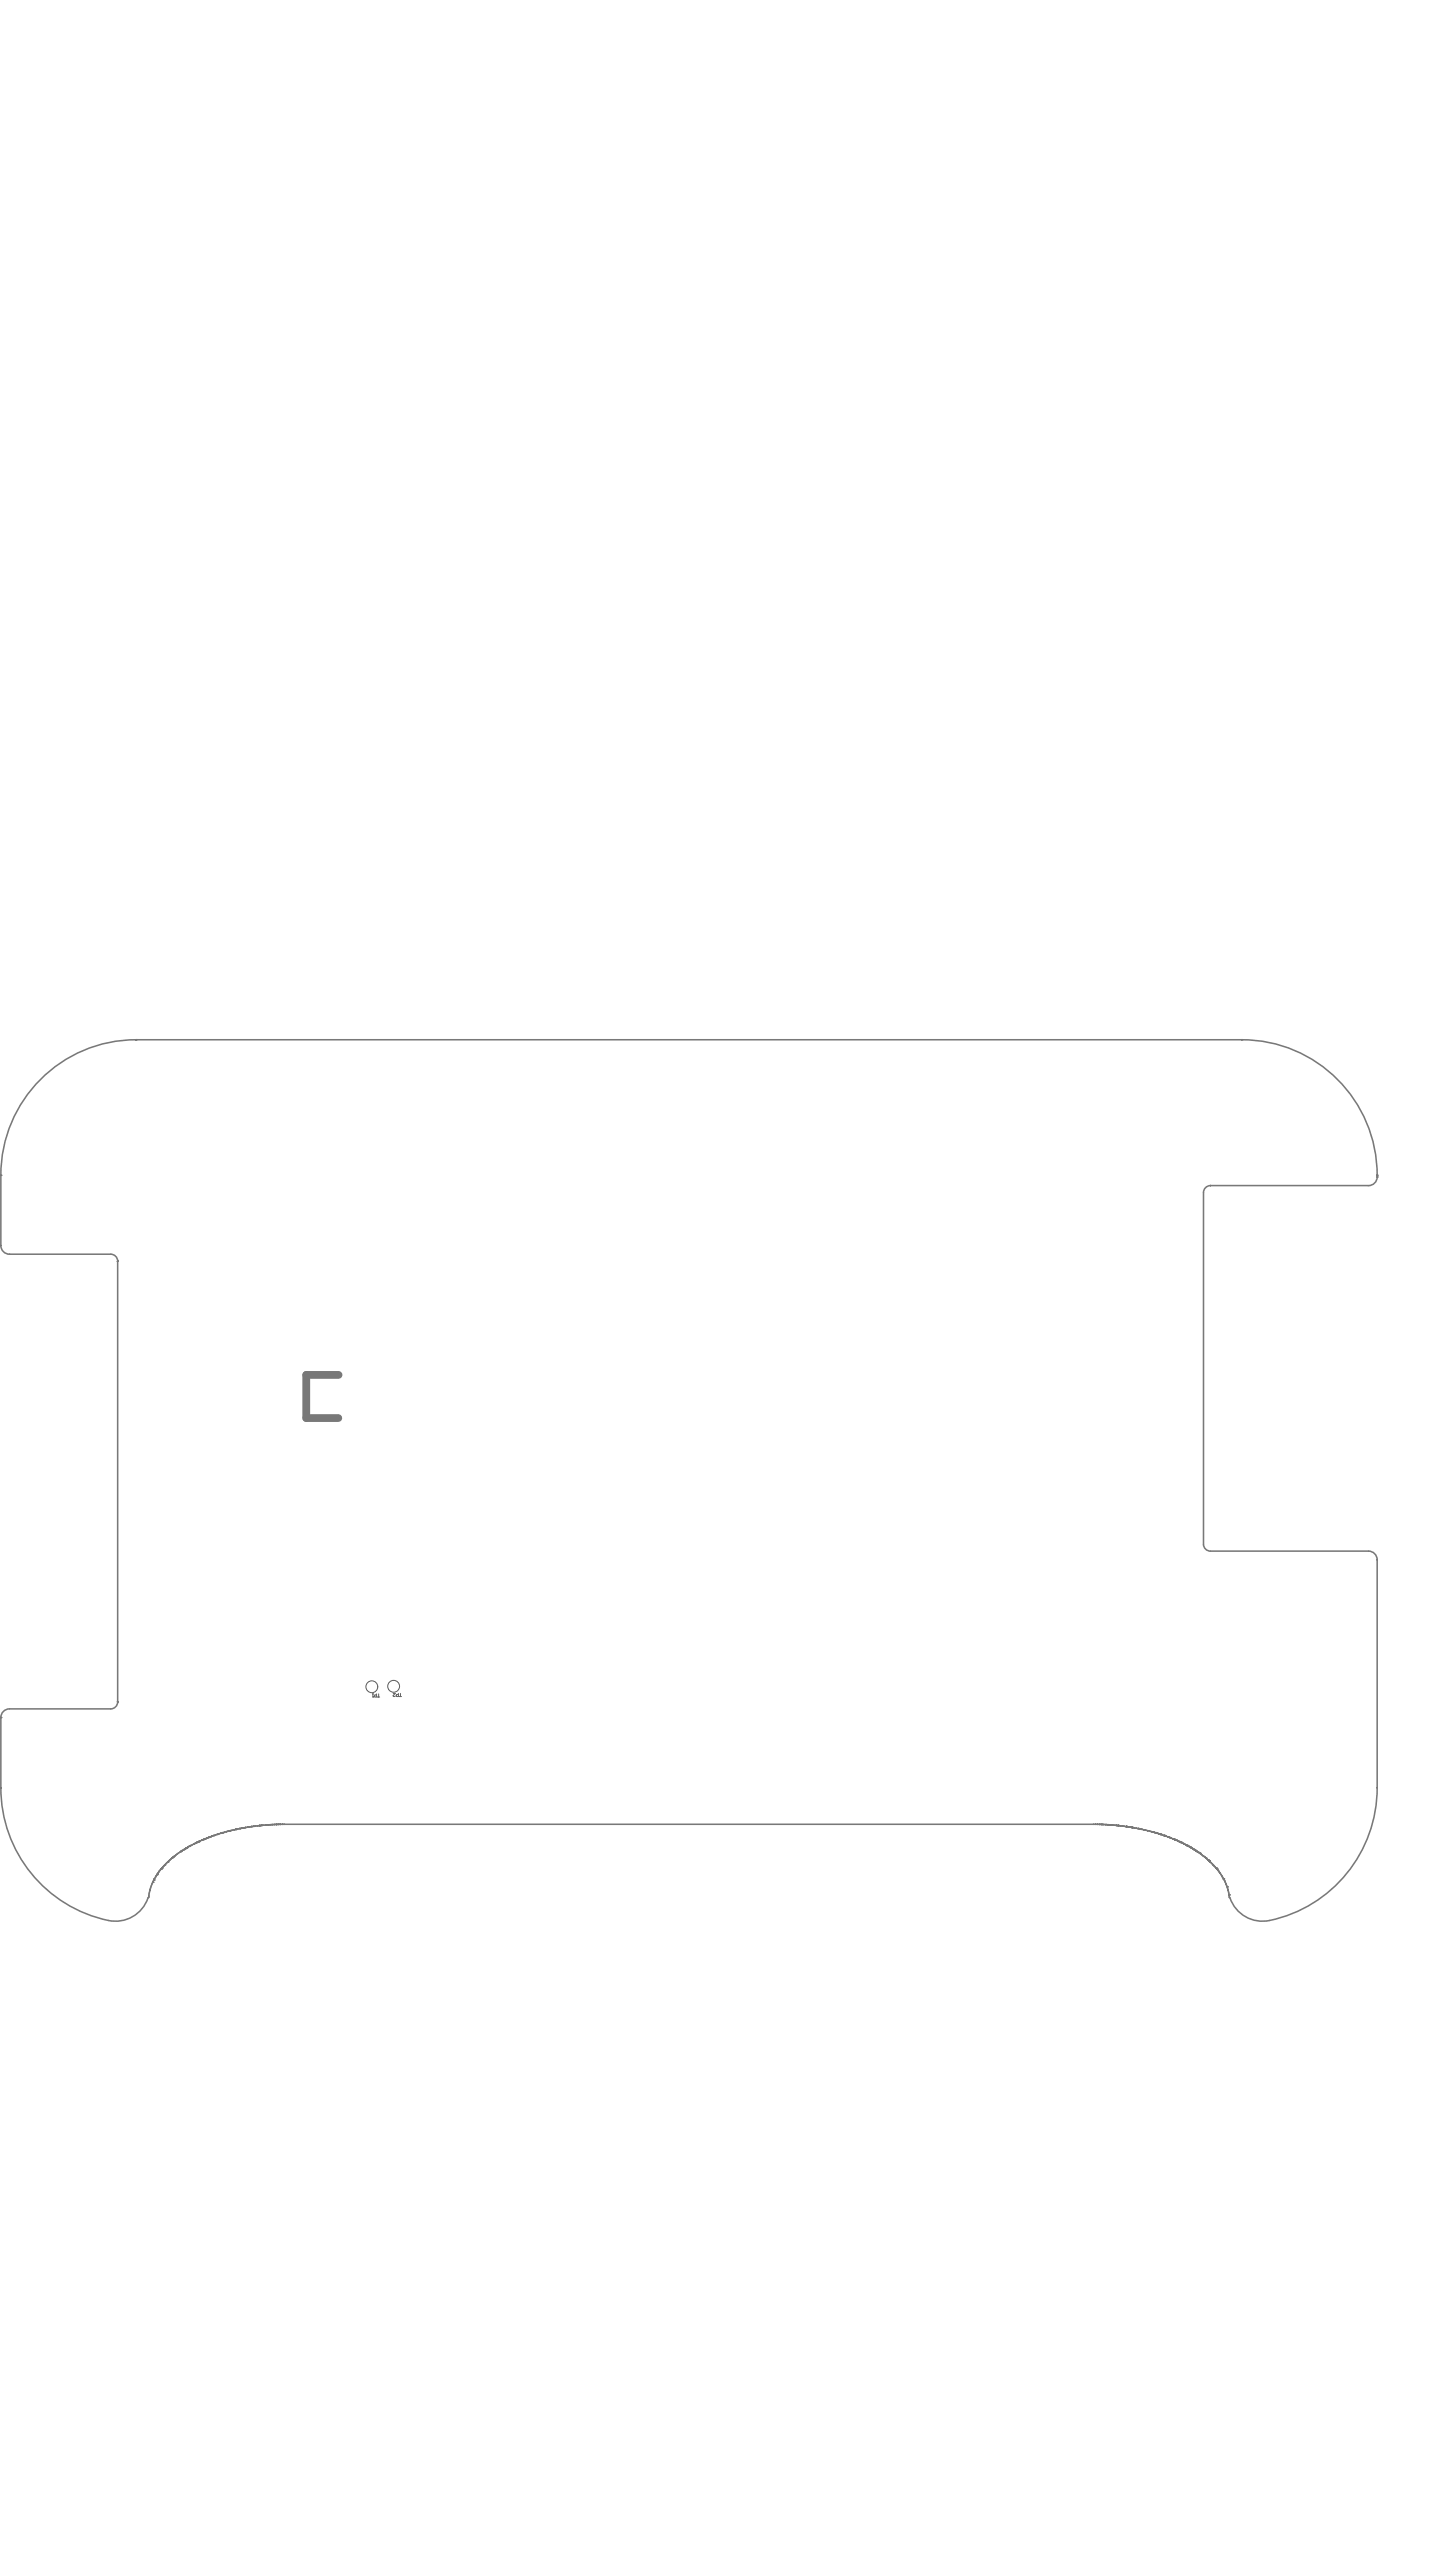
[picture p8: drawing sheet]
<svg xmlns="http://www.w3.org/2000/svg" width="310mm" height="548mm" viewBox="0 0 310 548" stroke-linecap="round" stroke-linejoin="round" font-family="sans-serif">
<g fill="none" stroke="#5a5a5a" stroke-width=".21">
<path d="M79.4 361.1h.2M79.5 361.8h.1M79.5 361.1v.7M79.6 361.7l-.1 .1M80.3 361.1v.7h-.4l-.1-.4 .5-.1M80.5 361.8h.4M80.7 361.1v.7M83.8 361h.4l-.4 .4 .1 .3 .3-.1M84.9 361v.7h-.3l-.1-.4 .4-.1M85.1 361.7h.5M85.3 361v.7"/>
<circle cx="79.2" cy="359.6" r="1.26"/>
<circle cx="83.9" cy="359.5" r="1.26"/>
</g>
<path d="M.2 250.6h.1M.2 265.5h.1M.2 381.1h.1" fill="none" stroke="#787878" stroke-width=".33"/>
<circle cx=".2" cy="250.6" r=".17" fill="#787878"/>
<path d="M25.1 268.8h.1" fill="none" stroke="#787878" stroke-width=".33"/>
<circle cx="29" cy="221.7" r=".17" fill="#787878"/>
<path d="M29 221.7h.1M31.8 403.7l-.1 .2M32.8 400.8h.1M32.9 400.5l-.1 .3M32.9 400.5h.1M33 400.3l-.1 .2" fill="none" stroke="#787878" stroke-width=".33"/>
<circle cx="32.8" cy="400.8" r=".17" fill="#787878"/>
<path d="M32.6 401.3h.1M32.6 401.3l-.2 .2M32.8 400.8l-.2 .5M32.8 400.8h.1" fill="none" stroke="#787878" stroke-width=".33"/>
<circle cx="32.6" cy="401.3" r=".17" fill="#787878"/>
<path d="M34.7 398h.1M31.9 403h.1M32.4 401.5l-.5 1.5M32.4 401.5h.1" fill="none" stroke="#787878" stroke-width=".33"/>
<circle cx="34.5" cy="398.2" r=".17" fill="#787878"/>
<path d="M34.5 398.2h.1M34.7 398l-.2 .2M34.7 398h.1" fill="none" stroke="#787878" stroke-width=".33"/>
<g fill="#787878">
<circle cx="34.5" cy="398.2" r=".17"/>
<circle cx="34.3" cy="398.5" r=".17"/>
</g>
<path d="M33.6 399.4h.1M33.8 399.1h.1M33.8 399.1l-.2 .3M34 398.9l-.2 .2M34 398.9h.1M34.1 398.7h.1M34.1 398.7l-.1 .2M34.3 398.5l-.2 .2M34.3 398.5h.1M34.5 398.2l-.2 .3M34.5 398.2h.1" fill="none" stroke="#787878" stroke-width=".33"/>
<circle cx="33.5" cy="399.6" r=".17" fill="#787878"/>
<path d="M33.5 399.6h.1M33.6 399.4l-.1 .2M33.6 399.4h.1" fill="none" stroke="#787878" stroke-width=".33"/>
<circle cx="33.5" cy="399.6" r=".17" fill="#787878"/>
<path d="M33.5 399.6h.1" fill="none" stroke="#787878" stroke-width=".33"/>
<circle cx="35.7" cy="396.9" r=".17" fill="#787878"/>
<path d="M35.7 396.9h.1" fill="none" stroke="#787878" stroke-width=".33"/>
<circle cx="35.7" cy="396.9" r=".17" fill="#787878"/>
<g fill="none" stroke="#787878" stroke-width=".33">
<path d="M35.5 397.1l-.2 .2M35.5 397.1h.1M35.7 396.9l-.2 .2M35.7 396.9h.1M36.9 395.9h.1M37.2 395.7h.1M37.2 395.7l-.3 .2M37.5 395.5h.1M37.5 395.5l-.3 .2M37.7 395.3l-.2 .2M37.7 395.3h.1M38 395.1h.1"/>
<path d="M38 395.1l-.3 .2"/>
</g>
<circle cx="36.9" cy="395.9" r=".17" fill="#787878"/>
<path d="M36.7 396.1h.1M36.9 395.9l-.2 .2M36.9 395.9h.1" fill="none" stroke="#787878" stroke-width=".33"/>
<circle cx="36.7" cy="396.1" r=".17" fill="#787878"/>
<path d="M36.5 396.3h-.1M36.7 396.1l-.2 .2M36.7 396.1h.1M40.4 393.6h.1M40.7 393.4h.1M40.7 393.4l-.3 .2" fill="none" stroke="#787878" stroke-width=".33"/>
<circle cx="40.4" cy="393.6" r=".17" fill="#787878"/>
<path d="M39.7 393.9h.1M40 393.8h.1M40 393.8l-.3 .1M40.4 393.6l-.4 .2M40.4 393.6h.1" fill="none" stroke="#787878" stroke-width=".33"/>
<circle cx="39.7" cy="393.9" r=".17" fill="#787878"/>
<path d="M39.7 393.9h.1" fill="none" stroke="#787878" stroke-width=".33"/>
<circle cx="39.7" cy="393.9" r=".17" fill="#787878"/>
<path d="M39.4 394.1h.1M39.7 393.9l-.3 .2M39.7 393.9h.1" fill="none" stroke="#787878" stroke-width=".33"/>
<circle cx="39.4" cy="394.1" r=".17" fill="#787878"/>
<path d="M39.1 394.3h.1M39.4 394.1l-.3 .2M39.4 394.1h.1" fill="none" stroke="#787878" stroke-width=".33"/>
<circle cx="39.1" cy="394.3" r=".17" fill="#787878"/>
<path d="M38.8 394.5h.1M39.1 394.3l-.3 .2M39.1 394.3h.1" fill="none" stroke="#787878" stroke-width=".33"/>
<circle cx="38.6" cy="394.7" r=".17" fill="#787878"/>
<path d="M38.6 394.7h.1M38.8 394.5l-.2 .2M38.9 394.5h-.1M44.8 391.6h.1" fill="none" stroke="#787878" stroke-width=".33"/>
<circle cx="44.8" cy="391.6" r=".17" fill="#787878"/>
<path d="M44.8 391.6h.1" fill="none" stroke="#787878" stroke-width=".33"/>
<circle cx="44.8" cy="391.6" r=".17" fill="#787878"/>
<path d="M44.4 391.7h.1M44.8 391.6l-.4 .1M44.8 391.6h.1" fill="none" stroke="#787878" stroke-width=".33"/>
<circle cx="44.4" cy="391.7" r=".17" fill="#787878"/>
<path d="M44.1 391.8h.1M44.4 391.7l-.3 .1M44.4 391.7h.1" fill="none" stroke="#787878" stroke-width=".33"/>
<circle cx="44.1" cy="391.8" r=".17" fill="#787878"/>
<path d="M43.7 392h.1M44.1 391.8l-.4 .2M44.1 391.8h.1" fill="none" stroke="#787878" stroke-width=".33"/>
<circle cx="43.7" cy="392" r=".17" fill="#787878"/>
<path d="M43.7 392h.1" fill="none" stroke="#787878" stroke-width=".33"/>
<circle cx="43.7" cy="392" r=".17" fill="#787878"/>
<path d="M43.7 392l-.3 .1" fill="none" stroke="#787878" stroke-width=".33"/>
<circle cx="43.4" cy="392.1" r=".17" fill="#787878"/>
<path d="M43.4 392.1h.1" fill="none" stroke="#787878" stroke-width=".33"/>
<circle cx="43.4" cy="392.1" r=".17" fill="#787878"/>
<path d="M43 392.3h.1M43.4 392.1l-.4 .2" fill="none" stroke="#787878" stroke-width=".33"/>
<circle cx="43" cy="392.3" r=".17" fill="#787878"/>
<path d="M42.7 392.4l-.4 .2M42.7 392.4h.1M43 392.3l-.3 .1" fill="none" stroke="#787878" stroke-width=".33"/>
<circle cx="42.3" cy="392.6" r=".17" fill="#787878"/>
<path d="M42.3 392.6h.1" fill="none" stroke="#787878" stroke-width=".33"/>
<circle cx="42.3" cy="392.6" r=".17" fill="#787878"/>
<path d="M42 392.8h.1M42.3 392.6l-.3 .2M42.3 392.6h.1" fill="none" stroke="#787878" stroke-width=".33"/>
<circle cx="42" cy="392.8" r=".17" fill="#787878"/>
<path d="M42 392.8h.1M47.9 390.6l-.4 .1M47.9 390.6h.1M48.3 390.5h.1M48.3 390.5l-.4 .1" fill="none" stroke="#787878" stroke-width=".33"/>
<circle cx="47.5" cy="390.7" r=".17" fill="#787878"/>
<path d="M47.5 390.7h.1" fill="none" stroke="#787878" stroke-width=".33"/>
<circle cx="47.5" cy="390.7" r=".17" fill="#787878"/>
<path d="M47.5 390.7l-.4 .1" fill="none" stroke="#787878" stroke-width=".33"/>
<circle cx="47.1" cy="390.8" r=".17" fill="#787878"/>
<path d="M46.3 391h.1M46.7 390.9h.1M46.7 390.9l-.4 .1M47.1 390.8h.1M47.1 390.8l-.4 .1" fill="none" stroke="#787878" stroke-width=".33"/>
<circle cx="46.3" cy="391" r=".17" fill="#787878"/>
<path d="M45.9 391.2h.1M45.9 391.2l-.3 .1M46.3 391l-.4 .2" fill="none" stroke="#787878" stroke-width=".33"/>
<circle cx="45.6" cy="391.3" r=".17" fill="#787878"/>
<path d="M45.6 391.3h.1" fill="none" stroke="#787878" stroke-width=".33"/>
<circle cx="50.3" cy="390" r=".17" fill="#787878"/>
<path d="M50.3 390h.1" fill="none" stroke="#787878" stroke-width=".33"/>
<circle cx="50.3" cy="390" r=".17" fill="#787878"/>
<path d="M49.9 390.1h.1M50.3 390l-.4 .1" fill="none" stroke="#787878" stroke-width=".33"/>
<circle cx="49.9" cy="390.1" r=".17" fill="#787878"/>
<path d="M49.1 390.3h.1M49.5 390.2h.1M49.5 390.2l-.4 .1M49.9 390.1l-.4 .1" fill="none" stroke="#787878" stroke-width=".33"/>
<circle cx="49.1" cy="390.3" r=".17" fill="#787878"/>
<path d="M48.7 390.4h.1M49.1 390.3h.1M49.1 390.3l-.4 .1" fill="none" stroke="#787878" stroke-width=".33"/>
<circle cx="48.7" cy="390.4" r=".17" fill="#787878"/>
<path d="M48.7 390.4h.1" fill="none" stroke="#787878" stroke-width=".33"/>
<circle cx="48.7" cy="390.4" r=".17" fill="#787878"/>
<path d="M54.5 389.3h.1M54.5 389.3h-.4M54.9 389.2h.1M54.9 389.2l-.4 .1" fill="none" stroke="#787878" stroke-width=".33"/>
<circle cx="54.1" cy="389.3" r=".17" fill="#787878"/>
<path d="M54.1 389.3h.1" fill="none" stroke="#787878" stroke-width=".33"/>
<circle cx="54.1" cy="389.3" r=".17" fill="#787878"/>
<path d="M53.7 389.4h.1M54.1 389.3l-.4 .1" fill="none" stroke="#787878" stroke-width=".33"/>
<circle cx="53.7" cy="389.4" r=".17" fill="#787878"/>
<path d="M52.4 389.6h.1M52.8 389.5l-.4 .1M52.8 389.5h.1M53.2 389.4h.1M53.2 389.4l-.4 .1M53.7 389.4h-.5M57.5 389h.1M58 389h.1M58 389h-.4" fill="none" stroke="#787878" stroke-width=".33"/>
<circle cx="58" cy="389" r=".17" fill="#787878"/>
<path d="M57.6 389h.1" fill="none" stroke="#787878" stroke-width=".33"/>
<circle cx="57.6" cy="389" r=".17" fill="#787878"/>
<path d="M57.6 389h-.5" fill="none" stroke="#787878" stroke-width=".33"/>
<circle cx="57.1" cy="389" r=".17" fill="#787878"/>
<path d="M57.1 389h.1" fill="none" stroke="#787878" stroke-width=".33"/>
<circle cx="57.1" cy="389" r=".17" fill="#787878"/>
<path d="M56.7 389h.1M57.1 389h-.4" fill="none" stroke="#787878" stroke-width=".33"/>
<circle cx="56.7" cy="389" r=".17" fill="#787878"/>
<path d="M55.4 389.2h.1M55.8 389.1h.1M56.2 389.1h.1M56.2 389.1h-.4M56.7 389l-.5 .1M56.7 389h.1" fill="none" stroke="#787878" stroke-width=".33"/>
<circle cx="55.8" cy="389.1" r=".17" fill="#787878"/>
<path d="M55.8 389.1l-.4 .1" fill="none" stroke="#787878" stroke-width=".33"/>
<circle cx="55.4" cy="389.2" r=".17" fill="#787878"/>
<path d="M55.4 389.2h.1" fill="none" stroke="#787878" stroke-width=".33"/>
<circle cx="55.4" cy="389.2" r=".17" fill="#787878"/>
<path d="M55.4 389.2h.1" fill="none" stroke="#787878" stroke-width=".33"/>
<circle cx="55.4" cy="389.2" r=".17" fill="#787878"/>
<path d="M60.2 388.9h.1M60.6 388.9h.1M60.6 388.9h-.4" fill="none" stroke="#787878" stroke-width=".33"/>
<circle cx="60.2" cy="388.9" r=".17" fill="#787878"/>
<path d="M59.7 388.9h.1M59.7 388.9h-.4M60.2 388.9h.1M60.2 388.9h-.5" fill="none" stroke="#787878" stroke-width=".33"/>
<circle cx="59.3" cy="388.9" r=".17" fill="#787878"/>
<path d="M59.3 388.9h.1" fill="none" stroke="#787878" stroke-width=".33"/>
<g fill="#787878">
<circle cx="58.9" cy="388.9" r=".17"/>
<circle cx="59.3" cy="388.9" r=".17"/>
</g>
<path d="M58.9 388.9h.1M59.3 388.9h.1M59.3 388.9h-.4" fill="none" stroke="#787878" stroke-width=".33"/>
<circle cx="58.9" cy="388.9" r=".17" fill="#787878"/>
<path d="M58.9 388.9h.1" fill="none" stroke="#787878" stroke-width=".33"/>
<circle cx="58.9" cy="388.9" r=".17" fill="#787878"/>
<path d="M233.1 388.9h.1M233.1 388.9h.4M233.5 388.9h.1M235.3 388.9h.1M235.3 388.9l.4 .1M235.7 389h.1M236.1 389h.1" fill="none" stroke="#787878" stroke-width=".33"/>
<circle cx="235.7" cy="389" r=".17" fill="#787878"/>
<path d="M234.8 388.9h.5M235.3 388.9h.1" fill="none" stroke="#787878" stroke-width=".33"/>
<circle cx="234.8" cy="388.9" r=".17" fill="#787878"/>
<path d="M234.4 388.9h.1M234.8 388.9h.1M235.7 389h.1M235.7 389h.4M236.1 389h.1" fill="none" stroke="#787878" stroke-width=".33"/>
<circle cx="234.8" cy="388.9" r=".17" fill="#787878"/>
<path d="M234.4 388.9h.4" fill="none" stroke="#787878" stroke-width=".33"/>
<circle cx="234.4" cy="388.9" r=".17" fill="#787878"/>
<path d="M234.4 388.9h.1" fill="none" stroke="#787878" stroke-width=".33"/>
<circle cx="234.8" cy="388.9" r=".17" fill="#787878"/>
<path d="M237 389h.1" fill="none" stroke="#787878" stroke-width=".33"/>
<circle cx="237" cy="389" r=".17" fill="#787878"/>
<path d="M236.1 389h.5M236.6 389h.1" fill="none" stroke="#787878" stroke-width=".33"/>
<circle cx="236.1" cy="389" r=".17" fill="#787878"/>
<path d="M236.1 389h.1M236.6 389h.4M237 389h.1" fill="none" stroke="#787878" stroke-width=".33"/>
<g fill="#787878">
<circle cx="236.6" cy="389" r=".17"/>
<circle cx="237" cy="389" r=".17"/>
</g>
<path d="M239.2 389.3h.4M239.6 389.3h.1" fill="none" stroke="#787878" stroke-width=".33"/>
<circle cx="239.2" cy="389.3" r=".17" fill="#787878"/>
<path d="M239.2 389.3h.1M240 389.4h.1M240.5 389.4h.1" fill="none" stroke="#787878" stroke-width=".33"/>
<circle cx="240" cy="389.4" r=".17" fill="#787878"/>
<path d="M239.6 389.3h.1M239.6 389.3l.4 .1" fill="none" stroke="#787878" stroke-width=".33"/>
<circle cx="240" cy="389.4" r=".17" fill="#787878"/>
<path d="M240 389.4h.1" fill="none" stroke="#787878" stroke-width=".33"/>
<circle cx="240" cy="389.4" r=".17" fill="#787878"/>
<path d="M240 389.4h.1M240.5 389.4h.1" fill="none" stroke="#787878" stroke-width=".33"/>
<circle cx="240.5" cy="389.4" r=".17" fill="#787878"/>
<path d="M240 389.4h.5" fill="none" stroke="#787878" stroke-width=".33"/>
<circle cx="240" cy="389.4" r=".17" fill="#787878"/>
<path d="M239.2 389.3h.1M240 389.4h.1" fill="none" stroke="#787878" stroke-width=".33"/>
<circle cx="239.2" cy="389.3" r=".17" fill="#787878"/>
<path d="M238.7 389.2h.1M238.7 389.2l.5 .1" fill="none" stroke="#787878" stroke-width=".33"/>
<circle cx="238.3" cy="389.2" r=".17" fill="#787878"/>
<path d="M238.3 389.2h.1" fill="none" stroke="#787878" stroke-width=".33"/>
<circle cx="238.3" cy="389.2" r=".17" fill="#787878"/>
<path d="M237.9 389.1h.1M237.9 389.1l.8 .1M238.7 389.2h.1" fill="none" stroke="#787878" stroke-width=".33"/>
<circle cx="238.3" cy="389.2" r=".17" fill="#787878"/>
<path d="M237.9 389.1h.1M238.3 389.2h.1" fill="none" stroke="#787878" stroke-width=".33"/>
<circle cx="237.9" cy="389.1" r=".17" fill="#787878"/>
<path d="M238.3 389.2h.1" fill="none" stroke="#787878" stroke-width=".33"/>
<circle cx="243.8" cy="390.1" r=".17" fill="#787878"/>
<path d="M243.8 390.1h.1" fill="none" stroke="#787878" stroke-width=".33"/>
<circle cx="243.8" cy="390.1" r=".17" fill="#787878"/>
<path d="M243.4 390h.1M243.4 390l.4 .1" fill="none" stroke="#787878" stroke-width=".33"/>
<circle cx="241.3" cy="389.6" r=".17" fill="#787878"/>
<path d="M240.9 389.5h.1M241.3 389.6h.1" fill="none" stroke="#787878" stroke-width=".33"/>
<circle cx="241.3" cy="389.6" r=".17" fill="#787878"/>
<path d="M240.9 389.5h.1M240.9 389.5l.4 .1" fill="none" stroke="#787878" stroke-width=".33"/>
<circle cx="240.9" cy="389.5" r=".17" fill="#787878"/>
<path d="M246.6 390.8h.1" fill="none" stroke="#787878" stroke-width=".33"/>
<circle cx="246.6" cy="390.8" r=".17" fill="#787878"/>
<path d="M246.2 390.7l.4 .1" fill="none" stroke="#787878" stroke-width=".33"/>
<circle cx="246.2" cy="390.7" r=".17" fill="#787878"/>
<path d="M246.2 390.7h.1M246.6 390.8l.4 .1M247 390.9h.1" fill="none" stroke="#787878" stroke-width=".33"/>
<circle cx="246.6" cy="390.8" r=".17" fill="#787878"/>
<path d="M246.6 390.8h.1" fill="none" stroke="#787878" stroke-width=".33"/>
<circle cx="247" cy="390.9" r=".17" fill="#787878"/>
<path d="M247 390.9h.1" fill="none" stroke="#787878" stroke-width=".33"/>
<circle cx="247" cy="390.9" r=".17" fill="#787878"/>
<path d="M246.2 390.7h.1" fill="none" stroke="#787878" stroke-width=".33"/>
<circle cx="246.2" cy="390.7" r=".17" fill="#787878"/>
<path d="M245.4 390.5h.1M245.4 390.5l.4 .1M245.8 390.6h.1M245.8 390.6l.4 .1" fill="none" stroke="#787878" stroke-width=".33"/>
<circle cx="245.8" cy="390.6" r=".17" fill="#787878"/>
<path d="M244.6 390.3h.1M244.6 390.3l.4 .1M245 390.4h.1M245 390.4l.4 .1M245.4 390.5h.1M248.5 391.4h.1M248.5 391.4l.4 .2M248.9 391.6h.1" fill="none" stroke="#787878" stroke-width=".33"/>
<circle cx="248.9" cy="391.6" r=".17" fill="#787878"/>
<path d="M248.1 391.3l.4 .1M248.5 391.4h.1" fill="none" stroke="#787878" stroke-width=".33"/>
<circle cx="248.1" cy="391.3" r=".17" fill="#787878"/>
<path d="M248.1 391.3h.1M250 392h.1" fill="none" stroke="#787878" stroke-width=".33"/>
<circle cx="250" cy="392" r=".17" fill="#787878"/>
<path d="M249.6 391.8h.1M249.6 391.8l.4 .2" fill="none" stroke="#787878" stroke-width=".33"/>
<circle cx="249.2" cy="391.7" r=".17" fill="#787878"/>
<path d="M248.9 391.6h.1M248.9 391.6l.3 .1M249.2 391.7h.1M249.2 391.7l.4 .1M249.6 391.8h.1M250.3 392.1h.1" fill="none" stroke="#787878" stroke-width=".33"/>
<circle cx="250.3" cy="392.1" r=".17" fill="#787878"/>
<path d="M250 392h.1M250 392l.3 .1M250.3 392.1h.1" fill="none" stroke="#787878" stroke-width=".33"/>
<circle cx="250.3" cy="392.1" r=".17" fill="#787878"/>
<path d="M250.3 392.1h.1" fill="none" stroke="#787878" stroke-width=".33"/>
<circle cx="248.1" cy="391.3" r=".17" fill="#787878"/>
<path d="M247.7 391.2h.1M247.7 391.2l.4 .1M248.1 391.3h.1" fill="none" stroke="#787878" stroke-width=".33"/>
<circle cx="253" cy="393.4" r=".17" fill="#787878"/>
<path d="M253 393.4l.3 .2M253 393.4h.1M253.3 393.6h.1M253.6 393.8h.1" fill="none" stroke="#787878" stroke-width=".33"/>
<circle cx="253.6" cy="393.8" r=".17" fill="#787878"/>
<path d="M253.6 393.8h.1" fill="none" stroke="#787878" stroke-width=".33"/>
<circle cx="253.3" cy="393.6" r=".17" fill="#787878"/>
<path d="M253.6 393.8h.1" fill="none" stroke="#787878" stroke-width=".33"/>
<circle cx="253.6" cy="393.8" r=".17" fill="#787878"/>
<path d="M253.3 393.6h.1M253.3 393.6l.3 .2M253.9 393.9h.1" fill="none" stroke="#787878" stroke-width=".33"/>
<circle cx="253.9" cy="393.9" r=".17" fill="#787878"/>
<path d="M253.6 393.8h.1M253.6 393.8l.3 .1M253.9 393.9h.1" fill="none" stroke="#787878" stroke-width=".33"/>
<circle cx="253.6" cy="393.8" r=".17" fill="#787878"/>
<path d="M253.6 393.8h.1M253.9 393.9h.1" fill="none" stroke="#787878" stroke-width=".33"/>
<circle cx="251.7" cy="392.8" r=".17" fill="#787878"/>
<path d="M251.4 392.6h.1M251.4 392.6l.3 .2M251.7 392.8h.1" fill="none" stroke="#787878" stroke-width=".33"/>
<g fill="#787878">
<circle cx="251.4" cy="392.6" r=".17"/>
<circle cx="252" cy="392.9" r=".17"/>
</g>
<path d="M251.7 392.8h.1M251.7 392.8l.3 .1M252 392.9h.1" fill="none" stroke="#787878" stroke-width=".33"/>
<circle cx="251.7" cy="392.8" r=".17" fill="#787878"/>
<path d="M251 392.4h.1M251.4 392.6h.1" fill="none" stroke="#787878" stroke-width=".33"/>
<circle cx="251" cy="392.4" r=".17" fill="#787878"/>
<path d="M251 392.4h.1M251 392.4l.4 .2M251.4 392.6h.1M255.7 395.1h.1" fill="none" stroke="#787878" stroke-width=".33"/>
<circle cx="255.7" cy="395.1" r=".17" fill="#787878"/>
<path d="M255.4 394.9h.1M255.4 394.9l.3 .2M255.7 395.1h.1M255.7 395.1l.3 .2M256 395.3h.1M256.5 395.7h.1M256.5 395.7l.2 .2M256.7 395.9h.1" fill="none" stroke="#787878" stroke-width=".33"/>
<circle cx="255.7" cy="395.1" r=".17" fill="#787878"/>
<path d="M254.8 394.5h.1M254.8 394.5l.3 .2M255.1 394.7h.1M255.4 394.9h.1M255.7 395.1h.1M256 395.3h.1M256 395.3l.2 .2M256.2 395.5h.1M256.2 395.5l.3 .2M256.5 395.7h.1" fill="none" stroke="#787878" stroke-width=".33"/>
<circle cx="255.4" cy="394.9" r=".17" fill="#787878"/>
<path d="M254.5 394.3h.1M255.1 394.7h.1M255.1 394.7l.3 .2" fill="none" stroke="#787878" stroke-width=".33"/>
<g fill="#787878">
<circle cx="254.5" cy="394.3" r=".17"/>
<circle cx="254.8" cy="394.5" r=".17"/>
</g>
<path d="M254.5 394.3h.1M254.5 394.3l.3 .2M254.8 394.5h.1M256.7 395.9h.1M256.7 395.9l.3 .2M257 396.1l.2 .2M257 396.1h.1M257.2 396.3h.1" fill="none" stroke="#787878" stroke-width=".33"/>
<circle cx="257" cy="396.1" r=".17" fill="#787878"/>
<path d="M257.2 396.3h.1M260.1 399.4h.1M260.1 399.4l.1 .2M260.2 399.6h.1" fill="none" stroke="#787878" stroke-width=".33"/>
<circle cx="259.2" cy="398.2" r=".17" fill="#787878"/>
<path d="M259 398h.1M259 398l.2 .2M259.2 398.2h.1" fill="none" stroke="#787878" stroke-width=".33"/>
<circle cx="259.2" cy="398.2" r=".17" fill="#787878"/>
<g fill="none" stroke="#787878" stroke-width=".33">
<path d="M258.8 397.8h.1M258.8 397.8l.2 .2M259 398h.1M259.2 398.2h.1M259.2 398.2l.2 .3M259.4 398.5h.1M259.6 398.7h.1M259.6 398.7l.1 .2M259.7 398.9h.1M259.7 398.9l.2 .2M259.9 399.1h.1M259.9 399.1l.2 .3"/>
<path d="M260.1 399.4h.1"/>
</g>
<circle cx="259.4" cy="398.5" r=".17" fill="#787878"/>
<path d="M257.9 396.9h.1M257.9 396.9l.3 .2M258.2 397.1h.1M258.2 397.1l.2 .2M258.4 397.3h.1M258.4 397.3l.2 .3M258.6 397.6h.1M258.6 397.6l.2 .2M258.8 397.8h.1M259.4 398.5h.1M259.4 398.5l.2 .2M259.6 398.7h.1" fill="none" stroke="#787878" stroke-width=".33"/>
<circle cx="261.9" cy="403.9" r=".17" fill="#787878"/>
<path d="M262 404.2v.2M262 404.4h.1" fill="none" stroke="#787878" stroke-width=".33"/>
<circle cx="261.9" cy="403.9" r=".17" fill="#787878"/>
<path d="M261.1 401.3l.1 .2M261.2 401.5h.1M261.2 401.5l.1 .2M261.3 401.7h.1M261.9 403.7v.2M261.9 403.9h.1M261.9 403.9l.1 .3" fill="none" stroke="#787878" stroke-width=".33"/>
<circle cx="261.5" cy="402.2" r=".17" fill="#787878"/>
<path d="M264.7 221.7h.1M261.1 401.3h.1M261.3 401.7h.1M261.3 401.7l.4 1.3M261.7 403h.1" fill="none" stroke="#787878" stroke-width=".33"/>
<circle cx="264.7" cy="221.7" r=".17" fill="#787878"/>
<path d="M293.5 250.6h.1M293.5 332.5h.1M293.5 381.1h.1" fill="none" stroke="#787878" stroke-width=".33"/>
<circle cx="293.5" cy="250.6" r=".17" fill="#787878"/>
<path d="M293.5 250.6v.3" fill="none" stroke="#787878" stroke-width=".33"/>
<circle cx="293.5" cy="250.9" r=".17" fill="#787878"/>
<path d="M293.5 250.9h.1M.2 366.1h.1" fill="none" stroke="#787878" stroke-width=".33"/>
<circle cx=".2" cy="366.1" r=".17" fill="#787878"/>
<g fill="none" stroke="#787878" stroke-width=".33">
<path d="M25.1 362.8h.1M33.3 399.8h.1M33.3 399.8l-.1 .3M33.5 399.6l-.2 .2M36 396.7h.1M36 396.7l-.3 .2M36.2 396.5h.1M36.2 396.5l-.2 .2M36.5 396.3l-.3 .2M41.3 393.1h.1M31.9 403l-.1 .7M33.2 400.1h.1"/>
<path d="M33.2 400.1l-.2 .2"/>
</g>
<circle cx="41.3" cy="393.1" r=".17" fill="#787878"/>
<path d="M41 393.2h.1M41 393.2l-.3 .2M41.3 393.1l-.3 .1M41.3 393.1h.1M51.5 389.7l-.4 .1M51.5 389.7h.1" fill="none" stroke="#787878" stroke-width=".33"/>
<circle cx="51.1" cy="389.8" r=".17" fill="#787878"/>
<path d="M51.1 389.8h.1" fill="none" stroke="#787878" stroke-width=".33"/>
<circle cx="51.1" cy="389.8" r=".17" fill="#787878"/>
<path d="M50.7 389.9h.1M50.7 389.9l-.4 .1M51.1 389.8l-.4 .1M241.3 389.6h.4M241.7 389.6h.1M242.6 389.8h.1" fill="none" stroke="#787878" stroke-width=".33"/>
<circle cx="242.6" cy="389.8" r=".17" fill="#787878"/>
<path d="M241.7 389.6h.1M241.7 389.6l.4 .1M242.1 389.7h.1M242.1 389.7l.5 .1M243 389.9h.1" fill="none" stroke="#787878" stroke-width=".33"/>
<circle cx="243" cy="389.9" r=".17" fill="#787878"/>
<path d="M242.6 389.8l.4 .1M243 389.9h.1" fill="none" stroke="#787878" stroke-width=".33"/>
<circle cx="242.6" cy="389.8" r=".17" fill="#787878"/>
<path d="M242.6 389.8h.1M243 389.9h.1M243 389.9l.4 .1" fill="none" stroke="#787878" stroke-width=".33"/>
<circle cx="243" cy="389.9" r=".17" fill="#787878"/>
<path d="M252.4 393.1h.1M252.4 393.1l.3 .1M252.7 393.2h.1M252.7 393.2l.3 .2" fill="none" stroke="#787878" stroke-width=".33"/>
<circle cx="252.4" cy="393.1" r=".17" fill="#787878"/>
<g fill="none" stroke="#787878" stroke-width=".33">
<path d="M.2 250.6v14.9M256.5 254.2v75M25.1 268.9v93.9M293.5 332.5v48.6M.2 366.1v15M35.1 397.6h.1M35.3 397.3l-.2 .3M252 392.9l.4 .2M252.4 393.1h.1M260.2 399.6l.2 .2M260.4 399.8h.1M260.4 399.8l.1 .3"/>
<path d="M31.7 404.4h.1M31.7 404.2h.1M31.7 404.2v.2M31.7 403.9v.3M260.5 400.1h.1M260.5 400.1l.1 .2M261.7 403l.2 .7"/>
</g>
<circle cx="35.1" cy="397.6" r=".17" fill="#787878"/>
<g fill="none" stroke="#787878" stroke-width=".33">
<path d="M34.9 397.8l-.2 .2M34.9 397.8h.1M35.1 397.6h.1M35.1 397.6l-.2 .2M38.3 394.9h.1M38.3 394.9l-.3 .2M38.6 394.7l-.3 .2M41.7 392.9h.1M42 392.8l-.3 .1M45.2 391.4l-.4 .2M45.2 391.4h.1M45.6 391.3l-.4 .1"/>
<path d="M48.7 390.4l-.4 .1"/>
</g>
<circle cx="41.7" cy="392.9" r=".17" fill="#787878"/>
<path d="M41.7 392.9h.1M58.4 388.9h.1M58.9 388.9h-.5" fill="none" stroke="#787878" stroke-width=".33"/>
<circle cx="58.4" cy="388.9" r=".17" fill="#787878"/>
<path d="M55.4 389.2h-.5M58.4 388.9l-.4 .1M233.5 388.9h.4M233.9 388.9h.1M233.9 388.9h.5M237 389l.4 .1M237.4 389.1h.1M237.4 389.1h.5M240.5 389.4l.4 .1" fill="none" stroke="#787878" stroke-width=".33"/>
<circle cx="254.2" cy="394.1" r=".17" fill="#787878"/>
<path d="M253.9 393.9l.3 .2M254.2 394.1l.3 .2M254.2 394.1h.1" fill="none" stroke="#787878" stroke-width=".33"/>
<circle cx="250.7" cy="392.3" r=".17" fill="#787878"/>
<path d="M250.3 392.1l.4 .2M250.7 392.3h.1M250.7 392.3l.3 .1" fill="none" stroke="#787878" stroke-width=".33"/>
<circle cx="250.7" cy="392.3" r=".17" fill="#787878"/>
<path d="M247.4 391l.3 .2" fill="none" stroke="#787878" stroke-width=".33"/>
<circle cx="247.4" cy="391" r=".17" fill="#787878"/>
<path d="M247.4 391h.1" fill="none" stroke="#787878" stroke-width=".33"/>
<circle cx="247.4" cy="391" r=".17" fill="#787878"/>
<path d="M247.4 391h.1" fill="none" stroke="#787878" stroke-width=".33"/>
<circle cx="247.4" cy="391" r=".17" fill="#787878"/>
<path d="M243.8 390.1l.4 .1M244.2 390.2h.1M244.2 390.2l.4 .1M247 390.9l.4 .1M247.4 391h.1M260.6 400.3l.2 .2M260.8 400.5h.1M260.9 400.8l.1 .2M261 401h.1M261 401l.1 .3" fill="none" stroke="#787878" stroke-width=".33"/>
<circle cx="260.8" cy="400.5" r=".17" fill="#787878"/>
<path d="M52 389.6h.1M52.4 389.6h-.4M260.8 400.5h.1M260.8 400.5l.1 .3" fill="none" stroke="#787878" stroke-width=".33"/>
<circle cx="52" cy="389.6" r=".17" fill="#787878"/>
<path d="M41.7 392.9l-.4 .2M52 389.6h.1M52 389.6l-.5 .1" fill="none" stroke="#787878" stroke-width=".33"/>
<circle cx="257.5" cy="396.5" r=".17" fill="#787878"/>
<path d="M257.2 396.3l.3 .2M257.5 396.5h.1M257.5 396.5l.2 .2M257.7 396.7h.1" fill="none" stroke="#787878" stroke-width=".33"/>
<circle cx="257.7" cy="396.7" r=".17" fill="#787878"/>
<path d="M257.7 396.7h.1M257.7 396.7l.2 .2" fill="none" stroke="#787878" stroke-width=".33"/>
<circle cx="257.7" cy="396.7" r=".17" fill="#787878"/>
<path d="M72.2 293.1h-6.9v9.2h6.8" fill="none" stroke="#787878" stroke-width="1.7"/>
<path d="M29 221.7h235.7M.2 250.6h.1M258 252.7h33.7M.2 265.5h.1M2 267.4h21.6M25.1 268.8v.1M258 330.7h33.7M2 364.3h21.6M.2 381.1h.1M60.6 388.9h172.5" fill="none" stroke="#787878" stroke-width=".33"/>
<circle cx="25.1" cy="268.9" r=".17" fill="#787878"/>
<path d="M29 221.7h.1M25.1 268.9h.1M34.3 398.5h.1M34.5 398.2h.1M31.9 403h.1M32.6 401.3h.1M32.8 400.8h.1M32.9 400.5h.1" fill="none" stroke="#787878" stroke-width=".33"/>
<circle cx="34.3" cy="398.5" r=".17" fill="#787878"/>
<path d="M34.3 398.5h.1" fill="none" stroke="#787878" stroke-width=".33"/>
<circle cx="34.3" cy="398.5" r=".17" fill="#787878"/>
<path d="M33.5 399.6h.1M33.6 399.4h.1M34 398.9h.1M34.3 398.5h.1M35.7 396.9h.1M36.9 395.9h.1M37.2 395.7h.1" fill="none" stroke="#787878" stroke-width=".33"/>
<circle cx="36.9" cy="395.9" r=".17" fill="#787878"/>
<g fill="none" stroke="#787878" stroke-width=".33">
<path d="M36.7 396.1h.1M36.9 395.9h.1M38.6 394.7h.1M38.9 394.5h-.1M39.1 394.3h.1M39.4 394.1h.1M39.7 393.9h.1M40 393.8h.1M40.4 393.6h.1M42 392.8h.1M42.3 392.6h.1M42.7 392.4h.1"/>
<path d="M43 392.3h.1M43.4 392.1h.1M43.7 392h.1M44.1 391.8h.1M44.4 391.7h.1M44.8 391.6h.1M47.1 390.8h.1M47.5 390.7h.1M48.3 390.5h.1"/>
</g>
<circle cx="46.3" cy="391" r=".17" fill="#787878"/>
<path d="M46.3 391h.1" fill="none" stroke="#787878" stroke-width=".33"/>
<circle cx="46.3" cy="391" r=".17" fill="#787878"/>
<path d="M45.9 391.2h.1M46.3 391h.1" fill="none" stroke="#787878" stroke-width=".33"/>
<g fill="#787878">
<circle cx="45.9" cy="391.2" r=".17"/>
<circle cx="45.6" cy="391.3" r=".17"/>
</g>
<path d="M45.6 391.3h.1" fill="none" stroke="#787878" stroke-width=".33"/>
<circle cx="45.6" cy="391.3" r=".17" fill="#787878"/>
<path d="M45.6 391.3h.1M49.9 390.1h.1M50.3 390h.1" fill="none" stroke="#787878" stroke-width=".33"/>
<circle cx="49.9" cy="390.1" r=".17" fill="#787878"/>
<path d="M48.7 390.4h.1M49.1 390.3h.1M49.9 390.1h.1M54.9 389.2h.1" fill="none" stroke="#787878" stroke-width=".33"/>
<g fill="#787878">
<circle cx="54.9" cy="389.2" r=".17"/>
<circle cx="53.7" cy="389.4" r=".17"/>
</g>
<path d="M52.4 389.6h.1M52.8 389.5h.1M53.2 389.4h.1M53.7 389.4h.1M54.1 389.3h.1M56.7 389h.1M57.1 389h.1M57.5 389h.1M58 389h.1" fill="none" stroke="#787878" stroke-width=".33"/>
<circle cx="57.5" cy="389" r=".17" fill="#787878"/>
<path d="M55.4 389.2h.1M55.8 389.1h.1M57.1 389h.1M57.5 389h.1M58.9 388.9h.1M59.3 388.9h.1M59.7 388.9h.1M60.2 388.9h.1M233.5 388.9h.1" fill="none" stroke="#787878" stroke-width=".33"/>
<circle cx="236.1" cy="389" r=".17" fill="#787878"/>
<path d="M234.4 388.9h.1M234.8 388.9h.1M235.3 388.9h.1M235.7 389h.1M236.1 389h.1M236.6 389h.1M237 389h.1M238.3 389.2h.1M239.2 389.3h.1M240 389.4h.1M240.5 389.4h.1" fill="none" stroke="#787878" stroke-width=".33"/>
<circle cx="238.7" cy="389.2" r=".17" fill="#787878"/>
<path d="M237.9 389.1h.1M238.3 389.2h.1M238.7 389.2h.1" fill="none" stroke="#787878" stroke-width=".33"/>
<circle cx="243.4" cy="390" r=".17" fill="#787878"/>
<path d="M243.4 390h.1" fill="none" stroke="#787878" stroke-width=".33"/>
<g fill="#787878">
<circle cx="243.4" cy="390" r=".17"/>
<circle cx="243.8" cy="390.1" r=".17"/>
</g>
<path d="M241.3 389.6h.1M243.4 390h.1M243.8 390.1h.1" fill="none" stroke="#787878" stroke-width=".33"/>
<circle cx="241.3" cy="389.6" r=".17" fill="#787878"/>
<path d="M240.9 389.5h.1M241.3 389.6h.1" fill="none" stroke="#787878" stroke-width=".33"/>
<circle cx="240.9" cy="389.5" r=".17" fill="#787878"/>
<path d="M240.9 389.5h.1M241.3 389.6h.1M246.2 390.7h.1M246.6 390.8h.1" fill="none" stroke="#787878" stroke-width=".33"/>
<circle cx="246.2" cy="390.7" r=".17" fill="#787878"/>
<g fill="none" stroke="#787878" stroke-width=".33">
<path d="M244.6 390.3h.1M245 390.4h.1M245.4 390.5h.1M245.8 390.6h.1M246.2 390.7h.1M246.6 390.8h.1M247 390.9h.1M248.1 391.3h.1M248.5 391.4h.1M248.9 391.6h.1M249.2 391.7h.1M249.6 391.8h.1"/>
<path d="M250 392h.1M250.3 392.1h.1"/>
</g>
<circle cx="248.1" cy="391.3" r=".17" fill="#787878"/>
<path d="M247.7 391.2h.1M248.1 391.3h.1M251 392.4h.1M251.7 392.8h.1M252 392.9h.1M253 393.4h.1M253.3 393.6h.1M253.6 393.8h.1M253.9 393.9h.1" fill="none" stroke="#787878" stroke-width=".33"/>
<circle cx="251" cy="392.4" r=".17" fill="#787878"/>
<path d="M251 392.4h.1M251.4 392.6h.1M255.7 395.1h.1M256.5 395.7h.1M256.7 395.9h.1" fill="none" stroke="#787878" stroke-width=".33"/>
<circle cx="256.7" cy="395.9" r=".17" fill="#787878"/>
<path d="M254.5 394.3h.1M254.8 394.5h.1M255.1 394.7h.1M255.4 394.9h.1M256 395.3h.1M257 396.1h.1M258.8 397.8h.1M259.2 398.2h.1M259.4 398.5h.1M259.7 398.9h.1M260.1 399.4h.1" fill="none" stroke="#787878" stroke-width=".33"/>
<circle cx="259.4" cy="398.5" r=".17" fill="#787878"/>
<path d="M258 252.7h.1M257.9 396.9h.1M258.6 397.6h.1M259.4 398.5h.1" fill="none" stroke="#787878" stroke-width=".33"/>
<circle cx="258" cy="252.7" r=".17" fill="#787878"/>
<path d="M258 252.7h.1M261.9 403.9h.1M262 404.4h.1M262 404.4l.1 .2" fill="none" stroke="#787878" stroke-width=".33"/>
<circle cx="261.1" cy="401.3" r=".17" fill="#787878"/>
<path d="M261.3 401.7h.1" fill="none" stroke="#787878" stroke-width=".33"/>
<circle cx="261.1" cy="401.3" r=".17" fill="#787878"/>
<path d="M264.7 221.7h.1M293.5 250.9h.1M293.5 250.6h.1M293.5 332.5h.1M.2 366.1h.1M25.1 362.8h.1M293.5 381.1h.1M261.7 403h.1" fill="none" stroke="#787878" stroke-width=".33"/>
<circle cx="25.1" cy="362.8" r=".17" fill="#787878"/>
<path d="M25.1 362.8h.1M41.3 393.1h.1M51.1 389.8h.1M51.5 389.7h.1M242.1 389.7h.1M243 389.9h.1M33.2 400.1h.1" fill="none" stroke="#787878" stroke-width=".33"/>
<circle cx="241.7" cy="389.6" r=".17" fill="#787878"/>
<path d="M242.1 389.7h.1" fill="none" stroke="#787878" stroke-width=".33"/>
<circle cx="242.1" cy="389.7" r=".17" fill="#787878"/>
<path d="M241.7 389.6v.1M242.6 389.8h.1" fill="none" stroke="#787878" stroke-width=".33"/>
<circle cx="241.7" cy="389.6" r=".17" fill="#787878"/>
<g fill="none" stroke="#787878" stroke-width=".33">
<path d="M293.5 250.9a1.84 1.84 0 0 1-1.8 1.8M.2 265.5a1.84 1.84 0 0 0 1.8 1.9M291.7 330.7a1.84 1.84 0 0 1 1.8 1.8M34.9 397.8h.1M35.1 397.6h.1M41.7 392.9h.1M45.2 391.4h.1M58.4 388.9h.1M241.7 389.6h.1M242.6 389.8h.1M243 389.9h.1M252.4 393.1h.1"/>
<path d="M252.7 393.2h.1M31.7 404.4l-.2 .2M31.7 404.4h.1M260.5 400.1h.1"/>
</g>
<circle cx="233.9" cy="388.9" r=".17" fill="#787878"/>
<path d="M233.9 388.9h.1" fill="none" stroke="#787878" stroke-width=".33"/>
<circle cx="233.9" cy="388.9" r=".17" fill="#787878"/>
<path d="M233.9 388.9h.1M247.4 391h.1M250.7 392.3h.1M254.2 394.1h.1" fill="none" stroke="#787878" stroke-width=".33"/>
<circle cx="247.4" cy="391" r=".17" fill="#787878"/>
<path d="M247.4 391h.1" fill="none" stroke="#787878" stroke-width=".33"/>
<circle cx="247.4" cy="391" r=".17" fill="#787878"/>
<path d="M258 252.7a1.48 1.48 0 0 0-1.5 1.5M23.6 267.4a1.48 1.48 0 0 1 1.5 1.4M256.5 329.2a1.48 1.48 0 0 0 1.5 1.5M2 364.3a1.84 1.84 0 0 0-1.8 1.8M25.1 362.8a1.48 1.48 0 0 1-1.5 1.5M52 389.6h.1M247.4 391h.1M257.5 396.5h.1M257.7 396.7h.1M260.8 400.5h.1M261 401h.1" fill="none" stroke="#787878" stroke-width=".33"/>
<circle cx="257.7" cy="396.7" r=".17" fill="#787878"/>
<path d="M257.7 396.7h.1" fill="none" stroke="#787878" stroke-width=".33"/>
<circle cx="257.7" cy="396.7" r=".17" fill="#787878"/>
<path d="M29 221.7a28.9 28.9 0 0 0-28.8 28.9M264.7 221.7a28.9 28.9 0 0 1 28.8 28.9M.2 381.1a28.8 28.8 0 0 0 23.9 28.4 7.3 7.3 0 0 0 7.4-4.9M257.7 396.7h.1M293.5 381.1a28.8 28.8 0 0 1-23.9 28.4 7.3 7.3 0 0 1-7.5-4.9" fill="none" stroke="#787878" stroke-width=".33"/>
</svg>
